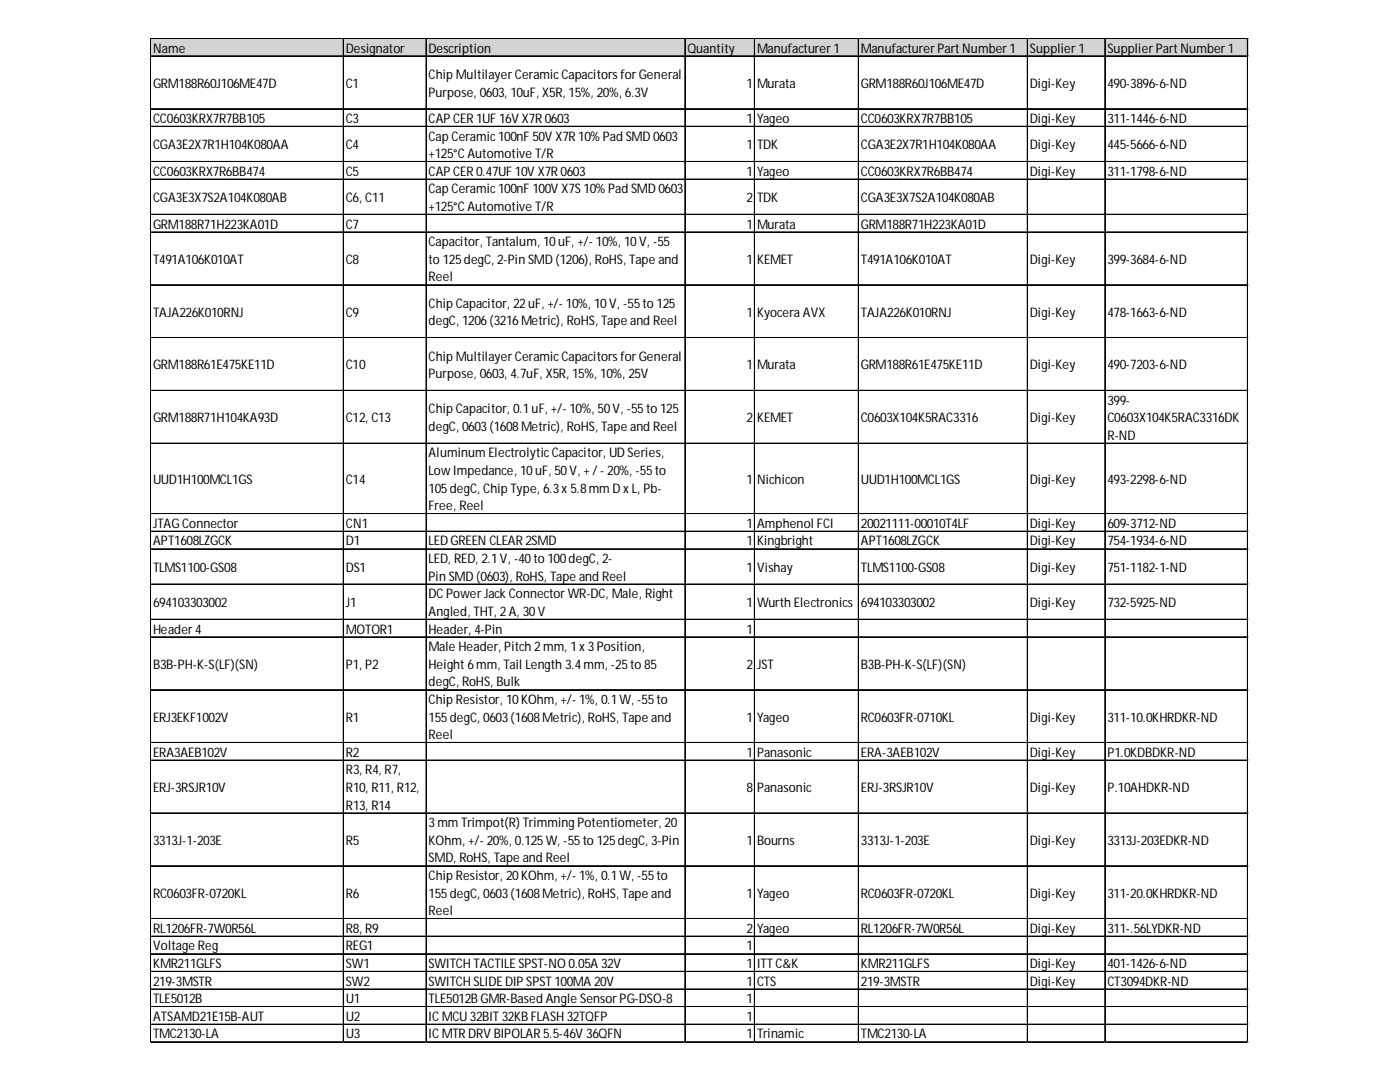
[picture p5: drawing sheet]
<svg xmlns="http://www.w3.org/2000/svg" width="279mm" height="216mm" viewBox="0 0 279 216" stroke-linecap="round" stroke-linejoin="round" font-family="sans-serif">
<defs><g id="words">
<g font-size="2.6">
<text x="30.5" y="10.5">Name</text>
<text x="69" y="10.5">Designator</text>
<text x="85.5" y="10.5">Description</text>
<text x="137.2" y="10.5">Quantity</text>
<text x="151.1" y="10.5">Manufacturer1</text>
<text x="171.8" y="10.5">ManufacturerPartNumber1</text>
<text x="205.5" y="10.5">Supplier1</text>
<text x="221" y="10.5">SupplierPartNumber1</text>
<text x="30.5" y="17.5">GRM188R60J106ME47D</text>
<text x="69" y="17.5">C1</text>
<text x="85.5" y="15.7">Chip MultilayerCeramicCapacitorsforGeneral</text>
<text x="149" y="17.5">1</text>
<text x="151.1" y="17.5">Murata</text>
<text x="171.8" y="17.5">GRM188R60J106ME47D</text>
<text x="205.5" y="17.5">Digi-Key</text>
<text x="221" y="17.5">490-3896-6-ND</text>
<text x="85.5" y="19.3">Purpose, 0603, 10uF, X5R, 15%, 20%, 6.3V</text>
<text x="30.5" y="24.5">CC0603KRX7R7BB105</text>
<text x="30.5" y="29.8">CGA3E2X7R1H104K080AA</text>
<text x="69" y="24.5">C3</text>
<text x="69" y="29.8">C4</text>
<text x="85.5" y="24.5">CAPCER1UF 16V X7R0603</text>
<text x="85.5" y="28">Cap Ceramic100nF 50V X7R10%Pad SMD 0603</text>
<text x="149" y="24.5">1</text>
<text x="149" y="29.8">1</text>
<text x="151.1" y="24.5">Yageo</text>
<text x="151.1" y="29.8">TDK</text>
<text x="171.8" y="24.5">CC0603KRX7R7BB105</text>
<text x="171.8" y="29.8">CGA3E2X7R1H104K080AA</text>
<text x="205.5" y="24.5">Digi-Key</text>
<text x="205.5" y="29.8">Digi-Key</text>
<text x="221" y="24.5">311-1446-6-ND</text>
<text x="221" y="29.8">445-5666-6-ND</text>
<text x="30.5" y="35.1">CC0603KRX7R6BB474</text>
<text x="69" y="35.1">C5</text>
<text x="85.5" y="31.6">+125°CAutomotive T/R</text>
<text x="85.5" y="35.1">CAPCER0.47UF 10V X7R0603</text>
<text x="149" y="35.1">1</text>
<text x="151.1" y="35.1">Yageo</text>
<text x="171.8" y="35.1">CC0603KRX7R6BB474</text>
<text x="205.5" y="35.1">Digi-Key</text>
<text x="221" y="35.1">311-1798-6-ND</text>
<text x="30.5" y="40.3">CGA3E3X7S2A104K080AB</text>
<text x="69" y="40.3">C6, C11</text>
<text x="85.5" y="38.6">Cap Ceramic100nF 100V X7S10%Pad SMD 0603</text>
<text x="149" y="40.3">2</text>
<text x="151.1" y="40.3">TDK</text>
<text x="171.8" y="40.3">CGA3E3X7S2A104K080AB</text>
<text x="30.5" y="45.6">GRM188R71H223KA01D</text>
<text x="69" y="45.6">C7</text>
<text x="85.5" y="42.1">+125°CAutomotive T/R</text>
<text x="149" y="45.6">1</text>
<text x="151.1" y="45.6">Murata</text>
<text x="171.8" y="45.6">GRM188R71H223KA01D</text>
<text x="30.5" y="52.6">T491A106K010AT</text>
<text x="69" y="52.6">C8</text>
<text x="85.5" y="49.1">Capacitor, Tantalum, 10uF, +/- 10%, 10V, -55</text>
<text x="85.5" y="52.6">to 125degC, 2-Pin SMD (1206), RoHS, Tape and</text>
<text x="149" y="52.6">1</text>
<text x="151.1" y="52.6">KEMET</text>
<text x="171.8" y="52.6">T491A106K010AT</text>
<text x="205.5" y="52.6">Digi-Key</text>
<text x="221" y="52.6">399-3684-6-ND</text>
<text x="85.5" y="56.1">Reel</text>
<text x="30.5" y="63.2">TAJA226K010RNJ</text>
<text x="69" y="63.2">C9</text>
<text x="85.5" y="61.4">Chip Capacitor, 22uF, +/- 10%, 10V, -55to 125</text>
<text x="85.5" y="64.9">degC, 1206(3216Metric), RoHS, Tape and Reel</text>
<text x="149" y="63.2">1</text>
<text x="151.1" y="63.2">Kyocera AVX</text>
<text x="171.8" y="63.2">TAJA226K010RNJ</text>
<text x="205.5" y="63.2">Digi-Key</text>
<text x="221" y="63.2">478-1663-6-ND</text>
<text x="85.5" y="72">Chip MultilayerCeramicCapacitorsforGeneral</text>
<text x="30.5" y="73.7">GRM188R61E475KE11D</text>
<text x="69" y="73.7">C10</text>
<text x="85.5" y="75.5">Purpose, 0603, 4.7uF, X5R, 15%, 10%, 25V</text>
<text x="149" y="73.7">1</text>
<text x="151.1" y="73.7">Murata</text>
<text x="171.8" y="73.7">GRM188R61E475KE11D</text>
<text x="205.5" y="73.7">Digi-Key</text>
<text x="221" y="73.7">490-7203-6-ND</text>
<text x="85.5" y="82.5">Chip Capacitor, 0.1uF, +/- 10%, 50V, -55to 125</text>
<text x="221" y="80.7">399-</text>
<text x="30.5" y="84.3">GRM188R71H104KA93D</text>
<text x="69" y="84.3">C12, C13</text>
<text x="85.5" y="86">degC, 0603(1608Metric), RoHS, Tape and Reel</text>
<text x="149" y="84.3">2</text>
<text x="151.1" y="84.3">KEMET</text>
<text x="171.8" y="84.3">C0603X104K5RAC3316</text>
<text x="205.5" y="84.3">Digi-Key</text>
<text x="221" y="84.3">C0603X104K5RAC3316DK</text>
<text x="221" y="87.8">R-ND</text>
<text x="85.5" y="91.3">Aluminum ElectrolyticCapacitor, UD Series,</text>
<text x="85.5" y="94.8">LowImpedance, 10uF, 50V, +/- 20%, -55to</text>
<text x="30.5" y="96.5">UUD1H100MCL1GS</text>
<text x="69" y="96.5">C14</text>
<text x="85.5" y="98.3">105degC, Chip Type, 6.3x5.8mm D xL, Pb-</text>
<text x="85.5" y="101.8">Free, Reel</text>
<text x="149" y="96.5">1</text>
<text x="151.1" y="96.5">Nichicon</text>
<text x="171.8" y="96.5">UUD1H100MCL1GS</text>
<text x="205.5" y="96.5">Digi-Key</text>
<text x="221" y="96.5">493-2298-6-ND</text>
<text x="30.5" y="105.3">JTAGConnector</text>
<text x="69" y="105.3">CN1</text>
<text x="149" y="105.3">1</text>
<text x="151.1" y="105.3">Amphenol FCI</text>
<text x="171.8" y="105.3">20021111-00010T4LF</text>
<text x="205.5" y="105.3">Digi-Key</text>
<text x="221" y="105.3">609-3712-ND</text>
<text x="30.5" y="108.8">APT1608LZGCK</text>
<text x="69" y="108.8">D1</text>
<text x="85.5" y="108.8">LED GREEN CLEAR2SMD</text>
<text x="85.5" y="112.4">LED, RED, 2.1V, -40to 100degC, 2-</text>
<text x="149" y="108.8">1</text>
<text x="151.1" y="108.8">Kingbright</text>
<text x="171.8" y="108.8">APT1608LZGCK</text>
<text x="205.5" y="108.8">Digi-Key</text>
<text x="221" y="108.8">754-1934-6-ND</text>
<text x="30.5" y="114.1">TLMS1100-GS08</text>
<text x="69" y="114.1">DS1</text>
<text x="85.5" y="115.9">Pin SMD (0603), RoHS, Tape and Reel</text>
<text x="85.5" y="119.4">DCPowerJackConnectorWR-DC, Male, Right</text>
<text x="149" y="114.1">1</text>
<text x="151.1" y="114.1">Vishay</text>
<text x="171.8" y="114.1">TLMS1100-GS08</text>
<text x="205.5" y="114.1">Digi-Key</text>
<text x="221" y="114.1">751-1182-1-ND</text>
<text x="30.5" y="121.1">694103303002</text>
<text x="69" y="121.1">J1</text>
<text x="85.5" y="122.9">Angled, THT, 2A, 30V</text>
<text x="149" y="121.1">1</text>
<text x="151.1" y="121.1">Wurth Electronics</text>
<text x="171.8" y="121.1">694103303002</text>
<text x="205.5" y="121.1">Digi-Key</text>
<text x="221" y="121.1">732-5925-ND</text>
<text x="30.5" y="126.4">Header4</text>
<text x="69" y="126.4">MOTOR1</text>
<text x="85.5" y="126.4">Header, 4-Pin</text>
<text x="85.5" y="129.9">Male Header, Pitch 2mm, 1x3Position,</text>
<text x="149" y="126.4">1</text>
<text x="30.5" y="133.4">B3B-PH-K-S(LF)(SN)</text>
<text x="69" y="133.4">P1, P2</text>
<text x="85.5" y="133.4">Height6mm, Tail Length 3.4mm, -25to 85</text>
<text x="85.5" y="136.9">degC, RoHS, Bulk</text>
<text x="149" y="133.4">2</text>
<text x="151.1" y="133.4">JST</text>
<text x="171.8" y="133.4">B3B-PH-K-S(LF)(SN)</text>
<text x="30.5" y="144">ERJ3EKF1002V</text>
<text x="69" y="144">R1</text>
<text x="85.5" y="140.5">Chip Resistor, 10KOhm, +/- 1%, 0.1W, -55to</text>
<text x="85.5" y="144">155degC, 0603(1608Metric), RoHS, Tape and</text>
<text x="149" y="144">1</text>
<text x="151.1" y="144">Yageo</text>
<text x="171.8" y="144">RC0603FR-0710KL</text>
<text x="205.5" y="144">Digi-Key</text>
<text x="221" y="144">311-10.0KHRDKR-ND</text>
<text x="85.5" y="147.5">Reel</text>
<text x="30.5" y="151">ERA3AEB102V</text>
<text x="69" y="151">R2</text>
<text x="69" y="154.5">R3, R4, R7,</text>
<text x="149" y="151">1</text>
<text x="151.1" y="151">Panasonic</text>
<text x="171.8" y="151">ERA-3AEB102V</text>
<text x="205.5" y="151">Digi-Key</text>
<text x="221" y="151">P1.0KDBDKR-ND</text>
<text x="30.5" y="158">ERJ-3RSJR10V</text>
<text x="69" y="158">R10, R11, R12,</text>
<text x="69" y="161.5">R13, R14</text>
<text x="149" y="158">8</text>
<text x="151.1" y="158">Panasonic</text>
<text x="171.8" y="158">ERJ-3RSJR10V</text>
<text x="205.5" y="158">Digi-Key</text>
<text x="221" y="158">P.10AHDKR-ND</text>
<text x="85.5" y="165.1">3mm Trimpot(R) TrimmingPotentiometer, 20</text>
<text x="30.5" y="168.6">3313J-1-203E</text>
<text x="69" y="168.6">R5</text>
<text x="85.5" y="168.6">KOhm, +/- 20%, 0.125W, -55to 125degC, 3-Pin</text>
<text x="85.5" y="172.1">SMD, RoHS, Tape and Reel</text>
<text x="149" y="168.6">1</text>
<text x="151.1" y="168.6">Bourns</text>
<text x="171.8" y="168.6">3313J-1-203E</text>
<text x="205.5" y="168.6">Digi-Key</text>
<text x="221" y="168.6">3313J-203EDKR-ND</text>
<text x="30.5" y="179.1">RC0603FR-0720KL</text>
<text x="69" y="179.1">R6</text>
<text x="85.5" y="175.6">Chip Resistor, 20KOhm, +/- 1%, 0.1W, -55to</text>
<text x="85.5" y="179.1">155degC, 0603(1608Metric), RoHS, Tape and</text>
<text x="149" y="179.1">1</text>
<text x="151.1" y="179.1">Yageo</text>
<text x="171.8" y="179.1">RC0603FR-0720KL</text>
<text x="205.5" y="179.1">Digi-Key</text>
<text x="221" y="179.1">311-20.0KHRDKR-ND</text>
<text x="85.5" y="182.6">Reel</text>
<text x="30.5" y="186.1">RL1206FR-7W0R56L</text>
<text x="30.5" y="189.6">Voltage Reg</text>
<text x="69" y="186.1">R8, R9</text>
<text x="69" y="189.6">REG1</text>
<text x="149" y="186.1">2</text>
<text x="149" y="189.6">1</text>
<text x="151.1" y="186.1">Yageo</text>
<text x="171.8" y="186.1">RL1206FR-7W0R56L</text>
<text x="205.5" y="186.1">Digi-Key</text>
<text x="221" y="186.1">311-.56LYDKR-ND</text>
<text x="30.5" y="193.2">KMR211GLFS</text>
<text x="30.5" y="196.7">219-3MSTR</text>
<text x="69" y="193.2">SW1</text>
<text x="69" y="196.7">SW2</text>
<text x="85.5" y="193.2">SWITCH TACTILESPST-NO 0.05A 32V</text>
<text x="85.5" y="196.7">SWITCH SLIDEDIPSPST100MA 20V</text>
<text x="149" y="193.2">1</text>
<text x="149" y="196.7">1</text>
<text x="151.1" y="193.2">ITTC&amp;K</text>
<text x="151.1" y="196.7">CTS</text>
<text x="171.8" y="193.2">KMR211GLFS</text>
<text x="171.8" y="196.7">219-3MSTR</text>
<text x="205.5" y="193.2">Digi-Key</text>
<text x="205.5" y="196.7">Digi-Key</text>
<text x="221" y="193.2">401-1426-6-ND</text>
<text x="221" y="196.7">CT3094DKR-ND</text>
<text x="30.5" y="200.2">TLE5012B</text>
<text x="30.5" y="203.7">ATSAMD21E15B-AUT</text>
<text x="69" y="200.2">U1</text>
<text x="69" y="203.7">U2</text>
<text x="85.5" y="200.2">TLE5012BGMR-Based Angle SensorPG-DSO-8</text>
<text x="85.5" y="203.7">ICMCU 32BIT32KBFLASH 32TQFP</text>
<text x="149" y="200.2">1</text>
<text x="149" y="203.7">1</text>
<text x="30.5" y="207.2">TMC2130-LA</text>
<text x="69" y="207.2">U3</text>
<text x="85.5" y="207.2">ICMTRDRV BIPOLAR5.5-46V 36QFN</text>
<text x="149" y="207.2">1</text>
<text x="151.1" y="207.2">Trinamic</text>
<text x="171.8" y="207.2">TMC2130-LA</text>
</g>
</g></defs>
<path d="M30.1 7.7h219.1v3.6h-219.1z" fill="#d3d3d3"/>
<g fill="none" stroke="#000" stroke-width=".2">
<path d="M30 7.6v200.4M30.1 7.6v200.4M30.2 7.6h218.9M30.2 7.7h218.9M30.2 11.1h218.9M30.2 11.2h218.9M68.5 7.8v200.2M68.6 7.8v200.2M85 7.8v200.2M85.1 7.8v200.2M136.7 7.8v200.2M136.8 7.8v200.2"/>
<path d="M150.5 7.8v200.2M150.6 7.8v200.2M171.3 7.8v200.2M171.4 7.8v200.2M205 7.8v200.2M205.1 7.8v200.2M220.5 7.8v200.2M220.6 7.8v200.2M248.9 7.8v200.2M249 7.8v200.2M30.2 21.7h218.9M30.2 21.8h218.9"/>
<path d="M30.2 25.2h218.9M30.2 25.3h218.9M30.2 32.2h218.9M30.2 32.3h218.9M30.2 35.7h218.9M30.2 35.8h218.9M30.2 42.8h218.9M30.2 46.3h218.9M30.2 46.4h218.9M30.2 56.8h218.9M30.2 56.9h218.9M30.2 67.3h218.9"/>
<path d="M30.2 67.4h218.9M30.2 77.9h218.9M30.2 78h218.9M30.2 88.4h218.9M30.2 88.5h218.9M30.2 102.5h218.9M30.2 102.6h218.9M30.2 106h218.9M30.2 106.1h218.9M30.2 109.5h218.9M30.2 109.6h218.9M30.2 116.5h218.9"/>
<path d="M30.2 116.6h218.9M30.2 123.6h218.9M30.2 127.1h218.9M30.2 127.2h218.9M30.2 137.6h218.9M30.2 137.7h218.9M30.2 148.1h218.9M30.2 148.2h218.9M30.2 151.7h218.9M30.2 162.2h218.9M30.2 162.3h218.9M30.2 172.7h218.9"/>
<path d="M30.2 172.8h218.9M30.2 183.3h218.9M30.2 183.4h218.9M30.2 186.8h218.9M30.2 186.9h218.9M30.2 190.3h218.9M30.2 190.4h218.9M30.2 193.8h218.9M30.2 193.9h218.9M30.2 197.3h218.9M30.2 197.4h218.9M30.2 200.8h218.9"/>
<path d="M30.2 200.9h218.9M30.2 204.4h218.9M30.2 207.9h218.9M30.2 208h218.9"/>
</g>
<path d="M30 208v.1" fill="none" stroke="#d4d4d4" stroke-width=".2"/>
<path d="M30 208l.2 .1z" fill="#d4d4d4"/>
<path d="M68.5 208v.1" fill="none" stroke="#d4d4d4" stroke-width=".2"/>
<path d="M68.5 208l.2 .1z" fill="#d4d4d4"/>
<path d="M85 208v.1" fill="none" stroke="#d4d4d4" stroke-width=".2"/>
<path d="M85 208l.2 .1z" fill="#d4d4d4"/>
<path d="M136.7 208v.1" fill="none" stroke="#d4d4d4" stroke-width=".2"/>
<path d="M136.7 208l.1 .1z" fill="#d4d4d4"/>
<path d="M150.5 208v.1" fill="none" stroke="#d4d4d4" stroke-width=".2"/>
<path d="M150.5 208l.2 .1z" fill="#d4d4d4"/>
<path d="M171.3 208v.1" fill="none" stroke="#d4d4d4" stroke-width=".2"/>
<path d="M171.3 208l.2 .1z" fill="#d4d4d4"/>
<path d="M205 208v.1" fill="none" stroke="#d4d4d4" stroke-width=".2"/>
<path d="M205 208l.2 .1z" fill="#d4d4d4"/>
<path d="M220.5 208v.1" fill="none" stroke="#d4d4d4" stroke-width=".2"/>
<path d="M220.5 208l.2 .1z" fill="#d4d4d4"/>
<path d="M248.9 208v.1" fill="none" stroke="#d4d4d4" stroke-width=".2"/>
<path d="M248.9 208l.2 .1z" fill="#d4d4d4"/>
<path d="M249.1 21.7h.1" fill="none" stroke="#d4d4d4" stroke-width=".2"/>
<path d="M249.1 21.7l.1 .1z" fill="#d4d4d4"/>
<path d="M249.1 25.2h.1" fill="none" stroke="#d4d4d4" stroke-width=".2"/>
<path d="M249.1 25.2l.1 .2z" fill="#d4d4d4"/>
<path d="M249.1 32.2h.1" fill="none" stroke="#d4d4d4" stroke-width=".2"/>
<path d="M249.1 32.2l.1 .2z" fill="#d4d4d4"/>
<path d="M249.1 35.7h.1" fill="none" stroke="#d4d4d4" stroke-width=".2"/>
<path d="M249.1 35.7l.1 .2z" fill="#d4d4d4"/>
<path d="M249.1 42.8h.1" fill="none" stroke="#d4d4d4" stroke-width=".2"/>
<path d="M249.1 42.8l.1 .1z" fill="#d4d4d4"/>
<path d="M249.1 46.3h.1" fill="none" stroke="#d4d4d4" stroke-width=".2"/>
<path d="M249.1 46.3l.1 .1z" fill="#d4d4d4"/>
<path d="M249.1 56.8h.1" fill="none" stroke="#d4d4d4" stroke-width=".2"/>
<path d="M249.1 56.8l.1 .2z" fill="#d4d4d4"/>
<path d="M249.1 67.3h.1" fill="none" stroke="#d4d4d4" stroke-width=".2"/>
<path d="M249.1 67.3l.1 .2z" fill="#d4d4d4"/>
<path d="M249.1 77.9h.1" fill="none" stroke="#d4d4d4" stroke-width=".2"/>
<path d="M249.1 77.9l.1 .2z" fill="#d4d4d4"/>
<path d="M249.1 88.4h.1" fill="none" stroke="#d4d4d4" stroke-width=".2"/>
<path d="M249.1 88.4l.1 .2z" fill="#d4d4d4"/>
<path d="M249.1 102.5h.1" fill="none" stroke="#d4d4d4" stroke-width=".2"/>
<path d="M249.1 102.5l.1 .1z" fill="#d4d4d4"/>
<path d="M249.1 106h.1" fill="none" stroke="#d4d4d4" stroke-width=".2"/>
<path d="M249.1 106l.1 .2z" fill="#d4d4d4"/>
<path d="M249.1 109.5h.1" fill="none" stroke="#d4d4d4" stroke-width=".2"/>
<path d="M249.1 109.5l.1 .2z" fill="#d4d4d4"/>
<path d="M249.1 116.5h.1" fill="none" stroke="#d4d4d4" stroke-width=".2"/>
<path d="M249.1 116.5l.1 .2z" fill="#d4d4d4"/>
<path d="M249.1 123.6h.1" fill="none" stroke="#d4d4d4" stroke-width=".2"/>
<path d="M249.1 123.6l.1 .1z" fill="#d4d4d4"/>
<path d="M249.1 127.1h.1" fill="none" stroke="#d4d4d4" stroke-width=".2"/>
<path d="M249.1 127.1l.1 .1z" fill="#d4d4d4"/>
<path d="M249.1 137.6h.1" fill="none" stroke="#d4d4d4" stroke-width=".2"/>
<path d="M249.1 137.6l.1 .2z" fill="#d4d4d4"/>
<path d="M249.1 148.1h.1" fill="none" stroke="#d4d4d4" stroke-width=".2"/>
<path d="M249.1 148.1l.1 .2z" fill="#d4d4d4"/>
<path d="M249.1 151.7h.1" fill="none" stroke="#d4d4d4" stroke-width=".2"/>
<path d="M249.1 151.7l.1 .1z" fill="#d4d4d4"/>
<path d="M249.1 162.2h.1" fill="none" stroke="#d4d4d4" stroke-width=".2"/>
<path d="M249.1 162.2l.1 .2z" fill="#d4d4d4"/>
<path d="M249.1 172.7h.1" fill="none" stroke="#d4d4d4" stroke-width=".2"/>
<path d="M249.1 172.7l.1 .2z" fill="#d4d4d4"/>
<path d="M249.1 183.3h.1" fill="none" stroke="#d4d4d4" stroke-width=".2"/>
<path d="M249.1 183.3l.1 .1z" fill="#d4d4d4"/>
<path d="M249.1 186.8h.1" fill="none" stroke="#d4d4d4" stroke-width=".2"/>
<path d="M249.1 186.8l.1 .2z" fill="#d4d4d4"/>
<path d="M249.1 190.3h.1" fill="none" stroke="#d4d4d4" stroke-width=".2"/>
<path d="M249.1 190.3l.1 .2z" fill="#d4d4d4"/>
<path d="M249.1 193.8h.1" fill="none" stroke="#d4d4d4" stroke-width=".2"/>
<path d="M249.1 193.8l.1 .2z" fill="#d4d4d4"/>
<path d="M249.1 197.3h.1" fill="none" stroke="#d4d4d4" stroke-width=".2"/>
<path d="M249.1 197.3l.1 .2z" fill="#d4d4d4"/>
<path d="M249.1 200.8h.1" fill="none" stroke="#d4d4d4" stroke-width=".2"/>
<path d="M249.1 200.8l.1 .2z" fill="#d4d4d4"/>
<path d="M249.1 204.4h.1" fill="none" stroke="#d4d4d4" stroke-width=".2"/>
<path d="M249.1 204.4l.1 .1z" fill="#d4d4d4"/>
<path d="M249.1 207.9h.1" fill="none" stroke="#d4d4d4" stroke-width=".2"/>
<path d="M249.1 207.9l.1 .1z" fill="#d4d4d4"/>
<use href="#words"/>
</svg>
